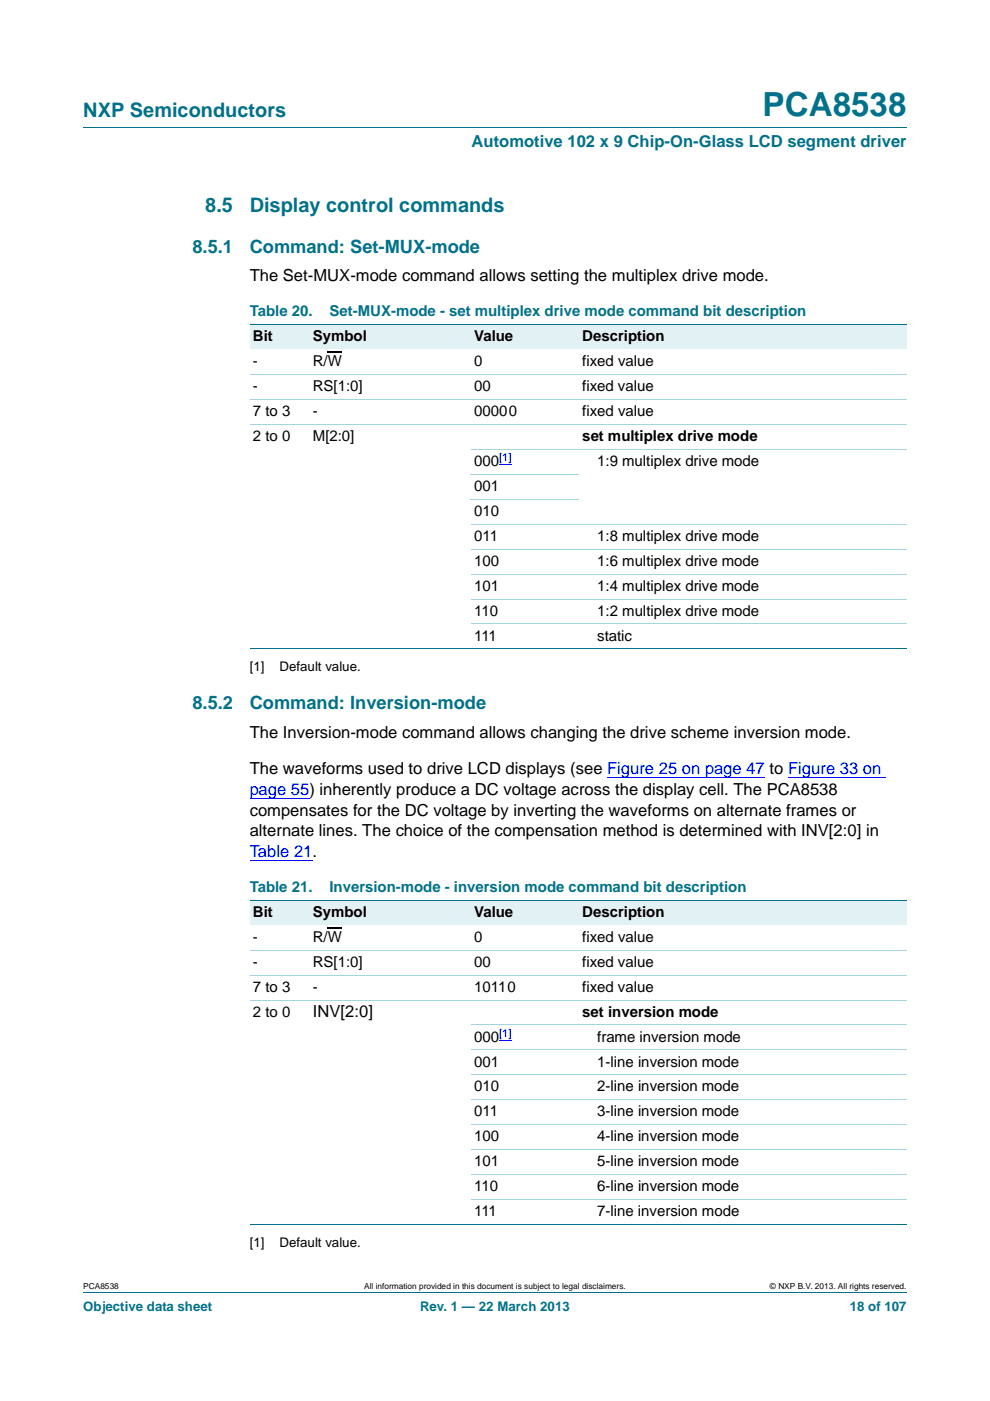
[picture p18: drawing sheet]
<svg xmlns="http://www.w3.org/2000/svg" width="210mm" height="297mm" viewBox="0 0 210 297" stroke-linecap="round" stroke-linejoin="round" font-family="sans-serif">
<defs><g id="words">
<text font-size="7" fill="#00718a" x="161.7" y="24.6">PCA8538</text>
<g font-size="4.2" fill="#00718a">
<text x="17.7" y="24.9">NXP Semiconductors</text>
<text x="43.5" y="45">8.5</text>
<text x="53" y="45">Display control commands</text>
</g>
<g font-size="3.9" fill="#00718a">
<text x="40.8" y="53.6">8.5.1</text>
<text x="53" y="53.6">Command: Set-MUX-mode</text>
<text x="40.8" y="150.4">8.5.2</text>
<text x="53" y="150.4">Command: Inversion-mode</text>
</g>
<text font-size="3.5" fill="#00718a" x="100" y="31.1">Automotive 102 x 9 Chip-On-Glass LCD segment driver</text>
<g font-size="3.5">
<text x="53" y="59.7">The Set-MUX-mode command allows setting the multiplex drive mode.</text>
<text x="53" y="156.5">The Inversion-mode command allows changing the drive scheme inversion mode.</text>
<text x="53" y="164.1">The waveforms used to drive LCD displays (see Figure 25 on page 47 to Figure 33 on</text>
<text x="53" y="172.9">compensates for the DC voltage by inverting the waveforms on alternate frames or</text>
<text x="53" y="177.3">alternate lines. The choice of the compensation method is determined with INV[2:0] in</text>
<text x="66.4" y="215.5">INV[2:0]</text>
</g>
<g font-size="3.5" fill="#00f">
<text x="53" y="168.5">page 55) inherently produce a DC voltage across the display cell. The PCA8538</text>
<text x="53" y="181.7">Table 21.</text>
</g>
<g font-size="3.2" fill="#00718a">
<text x="53" y="67">Table 20.</text>
<text x="69.9" y="67">Set-MUX-mode - set multiplex drive mode command bit description</text>
<text x="53" y="189.1">Table 21.</text>
<text x="69.9" y="189.1">Inversion-mode - inversion mode command bit description</text>
</g>
<g font-size="3.2">
<text x="53.7" y="72.3">Bit</text>
<text x="53.7" y="77.6">-</text>
<text x="66.4" y="72.3">Symbol</text>
<text x="66.4" y="77.6">R/W</text>
<text x="100.6" y="72.3">Value</text>
<text x="100.6" y="77.6">0</text>
<text x="123.5" y="77.6">fixed value</text>
<text x="123.5" y="72.3">Description</text>
<text x="53.7" y="82.9">-</text>
<text x="66.4" y="82.9">RS[1:0]</text>
<text x="100.6" y="82.9">00</text>
<text x="123.5" y="82.9">fixed value</text>
<text x="53.7" y="88.2">7 to 3</text>
<text x="66.3" y="88.2">-</text>
<text x="100.6" y="88.2">00000</text>
<text x="123.5" y="88.2">fixed value</text>
<text x="53.7" y="93.5">2 to 0</text>
<text x="66.4" y="93.5">M[2:0]</text>
<text x="123.5" y="93.5">set multiplex drive mode</text>
<text x="100.6" y="98.8">000</text>
<text x="126.7" y="98.8">1:9 multiplex drive mode</text>
<text x="100.6" y="104.1">001</text>
<text x="100.6" y="109.3">010</text>
<text x="100.6" y="114.6">011</text>
<text x="100.6" y="119.9">100</text>
<text x="126.7" y="114.6">1:8 multiplex drive mode</text>
<text x="126.7" y="119.9">1:6 multiplex drive mode</text>
<text x="100.6" y="125.2">101</text>
<text x="126.7" y="125.2">1:4 multiplex drive mode</text>
<text x="100.6" y="130.5">110</text>
<text x="126.7" y="130.5">1:2 multiplex drive mode</text>
<text x="100.6" y="135.8">111</text>
<text x="126.7" y="135.8">static</text>
<text x="53.7" y="194.4">Bit</text>
<text x="66.4" y="194.4">Symbol</text>
<text x="100.6" y="194.4">Value</text>
<text x="123.5" y="194.4">Description</text>
<text x="53.7" y="199.7">-</text>
<text x="66.4" y="199.7">R/W</text>
<text x="100.6" y="199.7">0</text>
<text x="123.5" y="199.7">fixed value</text>
<text x="53.7" y="205">-</text>
<text x="66.4" y="205">RS[1:0]</text>
<text x="100.6" y="205">00</text>
<text x="123.5" y="205">fixed value</text>
<text x="53.7" y="210.3">7 to 3</text>
<text x="53.7" y="215.5">2 to 0</text>
<text x="66.3" y="210.3">-</text>
<text x="100.6" y="210.3">10110</text>
<text x="123.5" y="210.3">fixed value</text>
<text x="123.5" y="215.5">set inversion mode</text>
<text x="100.6" y="220.8">000</text>
<text x="126.7" y="220.8">frame inversion mode</text>
<text x="100.6" y="226.1">001</text>
<text x="126.7" y="226.1">1-line inversion mode</text>
<text x="100.6" y="231.4">010</text>
<text x="126.7" y="231.4">2-line inversion mode</text>
<text x="100.6" y="236.7">011</text>
<text x="126.7" y="236.7">3-line inversion mode</text>
<text x="100.6" y="242">100</text>
<text x="126.7" y="242">4-line inversion mode</text>
<text x="100.6" y="247.3">101</text>
<text x="126.7" y="247.3">5-line inversion mode</text>
<text x="100.6" y="252.6">110</text>
<text x="100.6" y="257.9">111</text>
<text x="126.7" y="257.9">7-line inversion mode</text>
<text x="126.7" y="252.6">6-line inversion mode</text>
</g>
<g font-size="2.8">
<text x="53" y="142.3">[1]</text>
<text x="59.3" y="142.3">Default value.</text>
<text x="53" y="264.4">[1]</text>
<text x="59.3" y="264.4">Default value.</text>
</g>
<g font-size="2.8" fill="#00718a">
<text x="17.7" y="277.9">Objective data sheet</text>
<text x="89.1" y="277.9">Rev. 1 — 22 March 2013</text>
<text x="180.2" y="277.9">18 of 107</text>
</g>
<g font-size="2.4" fill="#00f">
<text x="105.9" y="97.8">[1]</text>
<text x="105.9" y="219.9">[1]</text>
</g>
<g font-size="1.8">
<text x="17.7" y="273.3">PCA8538</text>
<text x="77.3" y="273.3">All information provided in this document is subject to legal disclaimers.</text>
<text x="163.3" y="273.3">© NXP B.V. 2013. All rights reserved.</text>
</g>
</g></defs>
<path d="M17.7 27h174.6M17.7 273.9h174.6" fill="none" stroke="#00718a" stroke-width=".21"/>
<path d="M53 169.2h12.6M128.8 164.8h33.4M167.2 164.8h20.7M53 182.4h13.3" fill="none" stroke="#00f" stroke-width=".21"/>
<g fill="#e2f1f4">
<path d="M53 68.8h12.7v5.3h-12.7z"/>
<path d="M65.7 68.8h34.2v5.3h-34.2z"/>
<path d="M99.9 68.8h22.9v5.3h-22.9z"/>
<path d="M122.8 68.8h69.5v5.3h-69.5z"/>
</g>
<path d="M69.5 74.6h3" fill="none" stroke="#000" stroke-width=".23"/>
<path d="M105.9 98.5h2.6" fill="none" stroke="#00f" stroke-width=".21"/>
<path d="M53 68.8h139.3M53 137.6h139.3" fill="none" stroke="#00718a" stroke-width=".21"/>
<path d="M53 79.4h139.3M53 84.7h139.3M53 90h139.3M99.9 95.2h92.4M99.9 100.5h22.9M99.9 105.8h22.9M99.9 111.1h92.4M99.9 116.4h92.4M99.9 121.7h92.4M99.9 127h92.4M99.9 132.3h92.4" fill="none" stroke="#a5d5dc" stroke-width=".21"/>
<g fill="#e2f1f4">
<path d="M53 190.9h12.7v5.3h-12.7z"/>
<path d="M65.7 190.9h34.2v5.3h-34.2z"/>
<path d="M99.9 190.9h22.9v5.3h-22.9z"/>
<path d="M122.8 190.9h69.5v5.3h-69.5z"/>
</g>
<path d="M69.5 196.7h3" fill="none" stroke="#000" stroke-width=".23"/>
<path d="M105.9 220.6h2.6" fill="none" stroke="#00f" stroke-width=".21"/>
<path d="M53 190.9h139.3M53 259.7h139.3" fill="none" stroke="#00718a" stroke-width=".21"/>
<path d="M53 201.4h139.3M53 206.7h139.3M53 212h139.3M99.9 217.3h92.4M99.9 222.6h92.4M99.9 227.9h92.4M99.9 233.2h92.4M99.9 238.5h92.4M99.9 243.8h92.4M99.9 249.1h92.4M99.9 254.4h92.4" fill="none" stroke="#a5d5dc" stroke-width=".21"/>
<use href="#words"/>
</svg>
